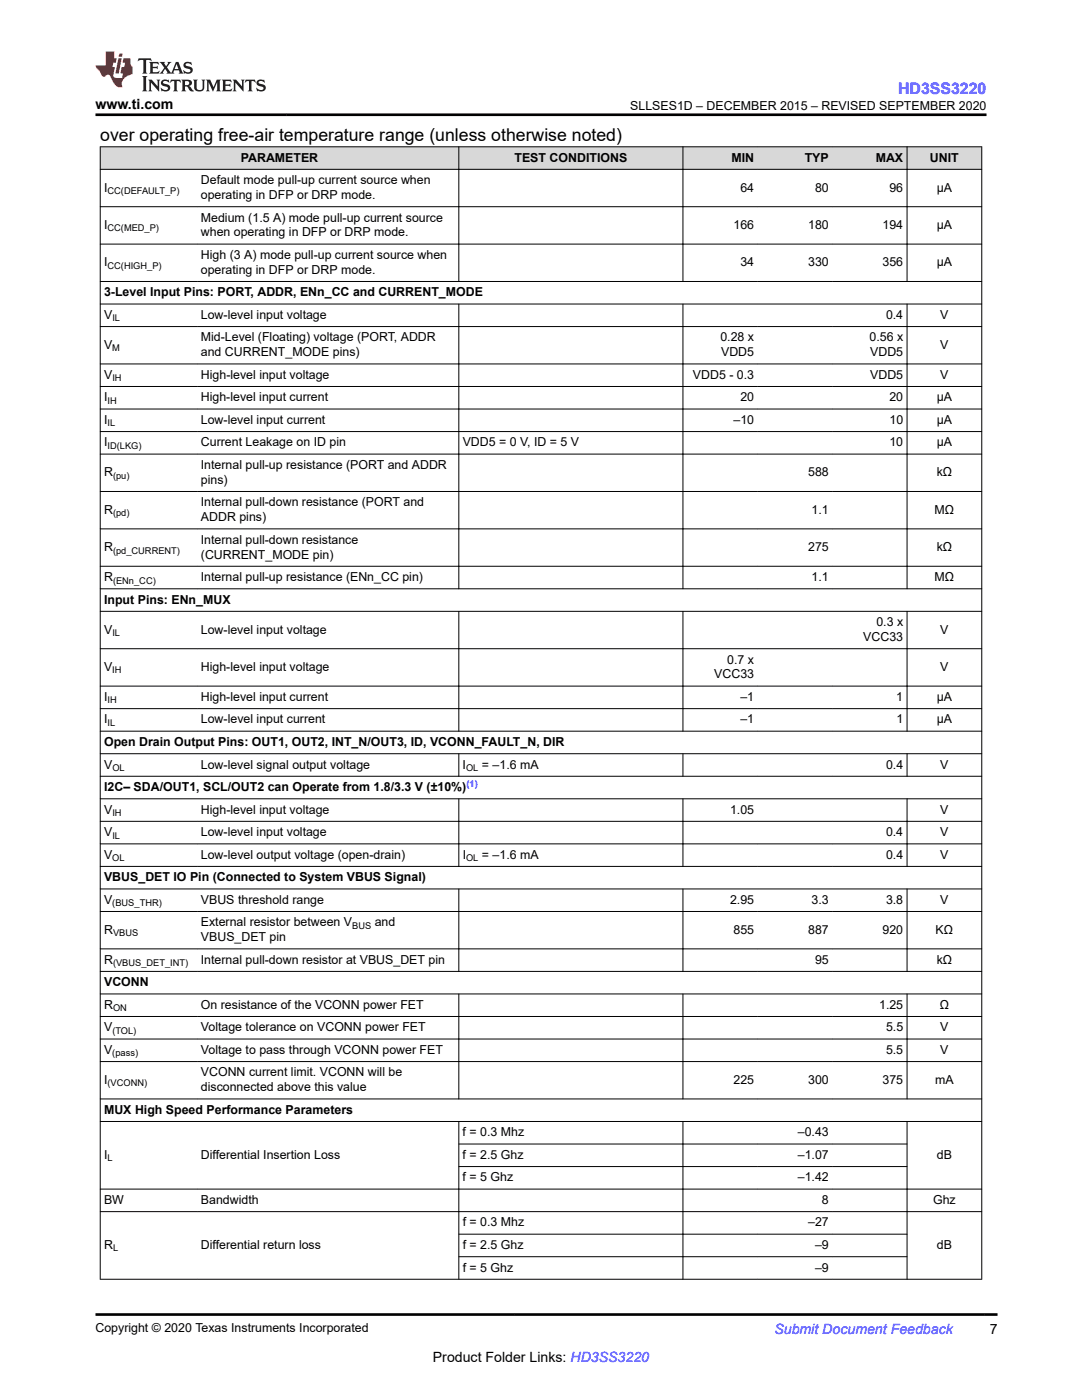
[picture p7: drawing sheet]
<svg xmlns="http://www.w3.org/2000/svg" width="216mm" height="279mm" viewBox="0 0 216 279" stroke-linecap="round" stroke-linejoin="round" font-family="sans-serif">
<defs><g id="words">
<text font-size="3.5" x="20" y="28.1">over operating free-air temperature range (unless otherwise noted)</text>
<text font-size="3.2" fill="#00f" x="179.2" y="18.7">HD3SS3220</text>
<g font-size="2.8">
<text x="19.1" y="21.8">www.ti.com</text>
<text x="197.5" y="266.1">7</text>
<text x="86.4" y="271.7">Product Folder Links: HD3SS3220</text>
</g>
<text font-size="2.8" fill="#00f" x="154.5" y="266.2">Submit Document Feedback</text>
<g font-size="2.5">
<text x="125.8" y="21.9">SLLSES1D – DECEMBER 2015 – REVISED SEPTEMBER 2020</text>
<text x="48" y="32.3">PARAMETER</text>
<text x="102.7" y="32.3">TEST CONDITIONS</text>
<text x="145.9" y="32.3">MIN</text>
<text x="160.6" y="32.3">TYP</text>
<text x="174.7" y="32.3">MAX</text>
<text x="185.6" y="32.3">UNIT</text>
<text x="20.8" y="38.2">I</text>
<text x="40.1" y="39.7">operating in DFP or DRP mode.</text>
<text x="40.1" y="36.8">Default mode pull-up current source when</text>
<text x="147.7" y="38.2">64</text>
<text x="162.6" y="38.2">80</text>
<text x="177.5" y="38.2">96</text>
<text x="186.9" y="38.2">µA</text>
<text x="20.8" y="45.7">I</text>
<text x="40.1" y="44.2">Medium (1.5 A) mode pull-up current source</text>
<text x="40.1" y="47.2">when operating in DFP or DRP mode.</text>
<text x="146.4" y="45.7">166</text>
<text x="161.3" y="45.7">180</text>
<text x="176.1" y="45.7">194</text>
<text x="186.9" y="45.7">µA</text>
<text x="20.8" y="53.2">I</text>
<text x="40.1" y="51.7">High (3 A) mode pull-up current source when</text>
<text x="147.7" y="53.2">34</text>
<text x="161.3" y="53.2">330</text>
<text x="176.1" y="53.2">356</text>
<text x="186.9" y="53.2">µA</text>
<text x="20.8" y="59.1">3-Level Input Pins: PORT, ADDR, ENn_CC and CURRENT_MODE</text>
<text x="40.1" y="54.6">operating in DFP or DRP mode.</text>
<text x="20.8" y="63.6">V</text>
<text x="40.1" y="63.6">Low-level input voltage</text>
<text x="176.8" y="63.6">0.4</text>
<text x="187.6" y="63.6">V</text>
<text x="20.8" y="69.6">V</text>
<text x="40.1" y="71.1">and CURRENT_MODE pins)</text>
<text x="40.1" y="68.1">Mid-Level (Floating) voltage (PORT, ADDR</text>
<text x="143.7" y="68.1">0.28 x</text>
<text x="143.9" y="71.1">VDD5</text>
<text x="173.5" y="68.1">0.56 x</text>
<text x="173.6" y="71.1">VDD5</text>
<text x="187.6" y="69.6">V</text>
<text x="20.8" y="75.6">V</text>
<text x="40.1" y="75.6">High-level input voltage</text>
<text x="138.3" y="75.6">VDD5 - 0.3</text>
<text x="173.6" y="75.6">VDD5</text>
<text x="187.6" y="75.6">V</text>
<text x="20.8" y="80.1">I</text>
<text x="40.1" y="80.1">High-level input current</text>
<text x="147.7" y="80.1">20</text>
<text x="177.5" y="80.1">20</text>
<text x="186.9" y="80.1">µA</text>
<text x="20.8" y="84.6">I</text>
<text x="20.8" y="89.1">I</text>
<text x="40.1" y="84.6">Low-level input current</text>
<text x="40.1" y="89.1">Current Leakage on ID pin</text>
<text x="92.3" y="89.1">VDD5 = 0 V, ID = 5 V</text>
<text x="146.4" y="84.6">–10</text>
<text x="177.5" y="89.1">10</text>
<text x="177.5" y="84.6">10</text>
<text x="186.9" y="84.6">µA</text>
<text x="186.9" y="89.1">µA</text>
<text x="20.8" y="95.1">R</text>
<text x="40.1" y="93.6">Internal pull-up resistance (PORT and ADDR</text>
<text x="161.3" y="95.1">588</text>
<text x="186.9" y="95.1">kΩ</text>
<text x="40.1" y="96.5">pins)</text>
<text x="40.1" y="101">Internal pull-down resistance (PORT and</text>
<text x="20.8" y="102.5">R</text>
<text x="40.1" y="104">ADDR pins)</text>
<text x="161.9" y="102.5">1.1</text>
<text x="186.5" y="102.5">MΩ</text>
<text x="20.8" y="110">R</text>
<text x="40.1" y="108.5">Internal pull-down resistance</text>
<text x="40.1" y="111.5">(CURRENT_MODE pin)</text>
<text x="161.3" y="110">275</text>
<text x="186.9" y="110">kΩ</text>
<text x="20.8" y="116">R</text>
<text x="40.1" y="116">Internal pull-up resistance (ENn_CC pin)</text>
<text x="161.9" y="116">1.1</text>
<text x="186.5" y="116">MΩ</text>
<text x="20.8" y="120.5">Input Pins: ENn_MUX</text>
<text x="174.9" y="125">0.3 x</text>
<text x="20.8" y="126.4">V</text>
<text x="40.1" y="126.4">Low-level input voltage</text>
<text x="172.3" y="127.9">VCC33</text>
<text x="187.6" y="126.4">V</text>
<text x="20.8" y="133.9">V</text>
<text x="40.1" y="133.9">High-level input voltage</text>
<text x="142.5" y="135.4">VCC33</text>
<text x="145.1" y="132.4">0.7 x</text>
<text x="187.6" y="133.9">V</text>
<text x="20.8" y="139.9">I</text>
<text x="40.1" y="139.9">High-level input current</text>
<text x="147.7" y="139.9">–1</text>
<text x="178.9" y="139.9">1</text>
<text x="186.9" y="139.9">µA</text>
<text x="20.8" y="144.4">I</text>
<text x="20.8" y="148.9">Open Drain Output Pins: OUT1, OUT2, INT_N/OUT3, ID, VCONN_FAULT_N, DIR</text>
<text x="40.1" y="144.4">Low-level input current</text>
<text x="147.7" y="144.4">–1</text>
<text x="178.9" y="144.4">1</text>
<text x="186.9" y="144.4">µA</text>
<text x="20.8" y="153.4">V</text>
<text x="40.1" y="153.4">Low-level signal output voltage</text>
<text x="92.3" y="153.4">I</text>
<text x="96.2" y="153.4">= –1.6 mA</text>
<text x="176.8" y="153.4">0.4</text>
<text x="187.6" y="153.4">V</text>
<text x="20.8" y="157.9">I2C– SDA/OUT1, SCL/OUT2 can Operate from 1.8/3.3 V (±10%)</text>
<text x="20.8" y="162.4">V</text>
<text x="20.8" y="166.9">V</text>
<text x="40.1" y="166.9">Low-level input voltage</text>
<text x="40.1" y="162.4">High-level input voltage</text>
<text x="145.7" y="162.4">1.05</text>
<text x="176.8" y="166.9">0.4</text>
<text x="187.6" y="166.9">V</text>
<text x="187.6" y="162.4">V</text>
<text x="20.8" y="171.4">V</text>
<text x="40.1" y="171.4">Low-level output voltage (open-drain)</text>
<text x="92.3" y="171.4">I</text>
<text x="96.2" y="171.4">= –1.6 mA</text>
<text x="176.8" y="171.4">0.4</text>
<text x="187.6" y="171.4">V</text>
<text x="20.8" y="175.9">VBUS_DET IO Pin (Connected to System VBUS Signal)</text>
<text x="20.8" y="180.4">V</text>
<text x="40.1" y="180.4">VBUS threshold range</text>
<text x="40.1" y="184.9">External resistor between V</text>
<text x="74.8" y="184.9">and</text>
<text x="145.7" y="180.4">2.95</text>
<text x="161.9" y="180.4">3.3</text>
<text x="176.8" y="180.4">3.8</text>
<text x="187.6" y="180.4">V</text>
<text x="20.8" y="186.3">R</text>
<text x="40.1" y="187.8">VBUS_DET pin</text>
<text x="146.4" y="186.3">855</text>
<text x="161.3" y="186.3">887</text>
<text x="176.1" y="186.3">920</text>
<text x="186.7" y="186.3">KΩ</text>
<text x="20.8" y="192.3">R</text>
<text x="20.8" y="196.8">VCONN</text>
<text x="40.1" y="192.3">Internal pull-down resistor at VBUS_DET pin</text>
<text x="162.6" y="192.3">95</text>
<text x="186.9" y="192.3">kΩ</text>
<text x="20.8" y="201.3">R</text>
<text x="40.1" y="201.3">On resistance of the VCONN power FET</text>
<text x="175.4" y="201.3">1.25</text>
<text x="187.5" y="201.3">Ω</text>
<text x="20.8" y="205.8">V</text>
<text x="40.1" y="205.8">Voltage tolerance on VCONN power FET</text>
<text x="176.8" y="205.8">5.5</text>
<text x="187.6" y="205.8">V</text>
<text x="20.8" y="210.3">V</text>
<text x="40.1" y="210.3">Voltage to pass through VCONN power FET</text>
<text x="40.1" y="214.8">VCONN current limit. VCONN will be</text>
<text x="176.8" y="210.3">5.5</text>
<text x="187.6" y="210.3">V</text>
<text x="20.8" y="216.3">I</text>
<text x="40.1" y="217.8">disconnected above this value</text>
<text x="146.4" y="216.3">225</text>
<text x="161.3" y="216.3">300</text>
<text x="176.1" y="216.3">375</text>
<text x="186.6" y="216.3">mA</text>
<text x="20.8" y="222.3">MUX High Speed Performance Parameters</text>
<text x="92.3" y="226.8">f = 0.3 Mhz</text>
<text x="159.2" y="226.8">–0.43</text>
<text x="20.8" y="231.3">I</text>
<text x="40.1" y="231.3">Differential Insertion Loss</text>
<text x="92.3" y="231.3">f = 2.5 Ghz</text>
<text x="159.2" y="231.3">–1.07</text>
<text x="186.9" y="231.3">dB</text>
<text x="92.3" y="235.8">f = 5 Ghz</text>
<text x="159.2" y="235.8">–1.42</text>
<text x="20.8" y="240.3">BW</text>
<text x="40.1" y="240.3">Bandwidth</text>
<text x="92.3" y="244.8">f = 0.3 Mhz</text>
<text x="161.3" y="244.8">–27</text>
<text x="164" y="240.3">8</text>
<text x="186.2" y="240.3">Ghz</text>
<text x="20.8" y="249.3">R</text>
<text x="40.1" y="249.3">Differential return loss</text>
<text x="92.3" y="249.3">f = 2.5 Ghz</text>
<text x="162.6" y="249.3">–9</text>
<text x="186.9" y="249.3">dB</text>
<text x="92.3" y="253.8">f = 5 Ghz</text>
<text x="162.6" y="253.8">–9</text>
<text x="19.1" y="265.9">Copyright © 2020 Texas Instruments Incorporated</text>
</g>
<g font-size="1.9">
<text x="21.5" y="38.7">CC(DEFAULT_P)</text>
<text x="21.5" y="46.2">CC(MED_P)</text>
<text x="21.5" y="53.7">CC(HIGH_P)</text>
<text x="22.4" y="64.1">IL</text>
<text x="22.4" y="70.1">M</text>
<text x="22.4" y="76.1">IH</text>
<text x="21.5" y="80.6">IH</text>
<text x="21.5" y="85.1">IL</text>
<text x="21.5" y="89.6">ID(LKG)</text>
<text x="22.6" y="95.6">(pu)</text>
<text x="22.6" y="103">(pd)</text>
<text x="22.6" y="110.5">(pd_CURRENT)</text>
<text x="22.6" y="116.5">(ENn_CC)</text>
<text x="22.4" y="126.9">IL</text>
<text x="22.4" y="134.4">IH</text>
<text x="21.5" y="140.4">IH</text>
<text x="21.5" y="144.9">IL</text>
<text x="22.4" y="153.9">OL</text>
<text x="93" y="153.9">OL</text>
<text x="22.4" y="162.9">IH</text>
<text x="22.4" y="167.4">IL</text>
<text x="22.4" y="171.9">OL</text>
<text x="93" y="171.9">OL</text>
<text x="22.4" y="180.9">(BUS_THR)</text>
<text x="70.3" y="185.4">BUS</text>
<text x="22.6" y="186.8">VBUS</text>
<text x="22.6" y="192.8">(VBUS_DET_INT)</text>
<text x="22.6" y="201.8">ON</text>
<text x="22.4" y="206.3">(TOL)</text>
<text x="22.4" y="210.8">(pass)</text>
<text x="21.5" y="216.8">(VCONN)</text>
<text x="21.5" y="231.8">L</text>
<text x="22.6" y="249.8">L</text>
</g>
<text font-size="1.9" fill="#00f" x="93.1" y="157.1">(1)</text>
</g></defs>
<g fill="#d8d8d8">
<path d="M20 29.3h175.9v4.5h-175.9z" fill-rule="evenodd"/>
<path d="M20.1 29.4h71.4v4.3h-71.4z" fill-rule="evenodd"/>
<path d="M91.6 29.4h44.6v4.3h-44.6z" fill-rule="evenodd"/>
<path d="M136.3 29.4h14.9v4.3h-14.9z" fill-rule="evenodd"/>
<path d="M151.2 29.4h14.9v4.3h-14.9z" fill-rule="evenodd"/>
<path d="M166.1 29.4h14.8v4.3h-14.8z" fill-rule="evenodd"/>
<path d="M181.1 29.4h14.7v4.3h-14.7z" fill-rule="evenodd"/>
</g>
<g fill="none" stroke="#000" stroke-width=".2">
<path d="M19.9 29.3h176.1M19.9 33.8h176.1M20 29.2v226.2M91.6 29.2v27M136.3 29.2v27M181 29.2v27M195.9 29.2v226.2M19.9 41.3h176.1M19.9 48.7h176.1M19.9 56.2h176.1M19.9 60.7h176.1M19.9 65.2h176.1"/>
<path d="M19.9 72.6h176.1M19.9 77.1h176.1M91.6 60.6v57M136.3 60.6v57M181 60.6v57M19.9 81.6h176.1M19.9 86.1h176.1M19.9 90.6h176.1M19.9 98.1h176.1M19.9 105.5h176.1M19.9 113h176.1M19.9 117.5h176.1"/>
<path d="M19.9 122h176.1M19.9 129.5h176.1M19.9 136.9h176.1M91.6 121.9v24.1M136.3 121.9v24.1M181 121.9v24.1M19.9 141.4h176.1M19.9 145.9h176.1M19.9 150.4h176.1M19.9 154.9h176.1M19.9 159.4h176.1M91.6 150.4v4.6"/>
<path d="M91.6 159.4v13.6M136.3 150.4v4.6M136.3 159.4v13.6M181 150.4v4.6M181 159.4v13.6M19.9 163.9h176.1M19.9 168.4h176.1M19.9 172.9h176.1M19.9 177.4h176.1M91.6 177.3v16.6M136.3 177.3v16.6M181 177.3v16.6"/>
<path d="M19.9 181.9h176.1M19.9 189.4h176.1M19.9 193.9h176.1M19.9 198.4h176.1M91.6 198.3v21.1M136.3 198.3v21.1M181 198.3v21.1M19.9 202.9h176.1M19.9 207.4h176.1M19.9 211.9h176.1M19.9 219.3h176.1M19.9 223.8h176.1"/>
<path d="M19.9 237.3h176.1M91.5 228.3h89.6M91.5 232.8h89.6M91.6 223.8v31.6M136.3 223.8v31.6M181 223.8v31.6M19.9 241.8h176.1M19.9 255.3h176.1M91.5 246.3h89.6M91.5 250.8h89.6"/>
</g>
<path d="M27.7 11.6l-.2 .6 .5-.2h.6v.1v2.2l-.2 .4h1l-.2-.4v-2.2v-.1h.5l.5 .2-.1-.6zM29.8 12.4l.2 .3v1.6l-.2 .4h1.9l.1-.6a1.08 1.08 0 0 1-1.3 .2v-.7h.6l.4 .2v-.7l-.4 .2h-.6v-.5l.2-.2a1 1 0 0 1 1 .3l-.1-.5zM31.8 12.4l1 1.1-1 1.2h.9l-.2-.2 .4-.8 .5 .8-.2 .2h1.6l-.2-.2 .1-.5h1l.1 .5-.1 .2h.9l-.2-.4-.8-1.9h-.5l-1 2.1-.8-1.1 .9-1h-.8l.2 .2-.5 .6-.3-.6 .1-.2zM35.2 12.8l.4 1h-.8zM36.8 12.5a.65 .65 0 0 0-.2 .7 .65 .65 0 0 0 .6 .5l.7 .1 .1 .3a.79 .79 0 0 1-.7 .4 .79 .79 0 0 1-.7-.5l.1 .7 .2-.1a.93 .93 0 0 0 1.1 0 .93 .93 0 0 0 .4-.9 1.46 1.46 0 0 0-1.2-.6l-.1-.3a1.09 1.09 0 0 1 1.2 .2l-.2-.6-.1 .1-.6-.2zM28.4 15.2l.2 .4v2.2l-.2 .4h1l-.2-.4v-2.2l.2-.4zM29.6 15.9l.2 .4v1.5l-.2 .4h.8l-.3-.4v-1.3l1.7 1.8v-2l.2-.4h-.8l.2 .2 .1 1.1-1.2-1.3zM32.3 16a.65 .65 0 0 0-.2 .8 .65 .65 0 0 0 .7 .4l.6 .2 .1 .2a.79 .79 0 0 1-.7 .4 .79 .79 0 0 1-.7-.5l.1 .7 .2-.1a.93 .93 0 0 0 1.1 .1 .93 .93 0 0 0 .4-1 1.46 1.46 0 0 0-1.2-.5l-.1-.4a1.09 1.09 0 0 1 1.2 .2l-.2-.6-.1 .1-.6-.1zM34.1 15.9l-.1 .6a.63 .63 0 0 1 .7-.3l.1 1.6-.3 .4h1l-.2-.4v-1.6a.66 .66 0 0 1 .8 .3l-.1-.6zM36.2 15.9l.2 .4v1.5l-.2 .4h.9l-.2-.2v-.7h.5l.1 .2a.79 .79 0 0 0 1.2 .6l-1-.9a.61 .61 0 0 0 .6-.6 .61 .61 0 0 0-.5-.7zM36.9 16.2h.2a.47 .47 0 0 1 .5 .1 .47 .47 0 0 1 .1 .5l-.2 .1-.6 .1zM38.5 15.9l.2 .2a2.27 2.27 0 0 0 .4 2 1.04 1.04 0 0 0 1.7-.7v-1.3l.2-.2h-.8l.2 .4v1.1a.6 .6 0 0 1-.6 .6 .6 .6 0 0 1-.6-.6v-1.1l.3-.4zM41.1 15.9l.2 .4v1.5l-.2 .4h.7l-.2-.4v-1.4l.9 1.9 .8-1.9v1.4l-.2 .4h1l-.3-.4v-1.5l.3-.4h-.8l-.7 1.5-.7-1.5zM44.3 15.9l.2 .4v1.5l-.2 .4h1.9l.1-.6a1.09 1.09 0 0 1-1.3 .2v-.7h.6l.4 .2v-.6l-.4 .2h-.6v-.6l.2-.1a1.01 1.01 0 0 1 1 .3l-.1-.6zM46.4 15.9l.3 .4v1.5l-.3 .4h.8l-.2-.4v-1.3l1.6 1.8v-2l.2-.4h-.7l.2 .2v1.1l-1.2-1.3zM49 15.9l-.1 .6a.63 .63 0 0 1 .8-.3v1.6l-.3 .4h1l-.2-.4v-1.6a.66 .66 0 0 1 .8 .3l-.1-.6zM51.4 16a.65 .65 0 0 0-.2 .8 .65 .65 0 0 0 .6 .4l.6 .2 .2 .2a.79 .79 0 0 1-.8 .4 .79 .79 0 0 1-.6-.5l.1 .7 .2-.1a.93 .93 0 0 0 1 .1 .93 .93 0 0 0 .5-1 1.46 1.46 0 0 0-1.3-.5l-.1-.4a1.09 1.09 0 0 1 1.3 .2l-.2-.6-.2 .1-.5-.1z" fill="#231f20"/>
<path d="M21.1 10.3v2.7h-2v.4l.9 1a.95 .95 0 0 0 .9 .9 .59 .59 0 0 1 .6-.4 .59 .59 0 0 1 .5 .3l.4 .8a1.59 1.59 0 0 0 2.1 1.4 1.61 1.61 0 0 1 1-2.3l1-.3-.1-1.5a1.59 1.59 0 0 1-.4-1.7h-1.4l-.2 .9h.5l-.1 .9h-.5l-.2 .9v.3l.4 .1-.2 .9h-.6a.73 .73 0 0 1-1.1-.7l.3-1.5h-.5l.2-.9h.5l.2-.9h-.5v-1.3zM23.6 11.6l-.6 3.1h.7l.6-3.1zM23.8 10.7l-.1 .6h.7l.1-.6z" fill="#ed1c24"/>
<path d="M19.1 22.9h177.8M19 262.3h180" fill="none" stroke="#000" stroke-width=".53"/>
<use href="#words"/>
</svg>
